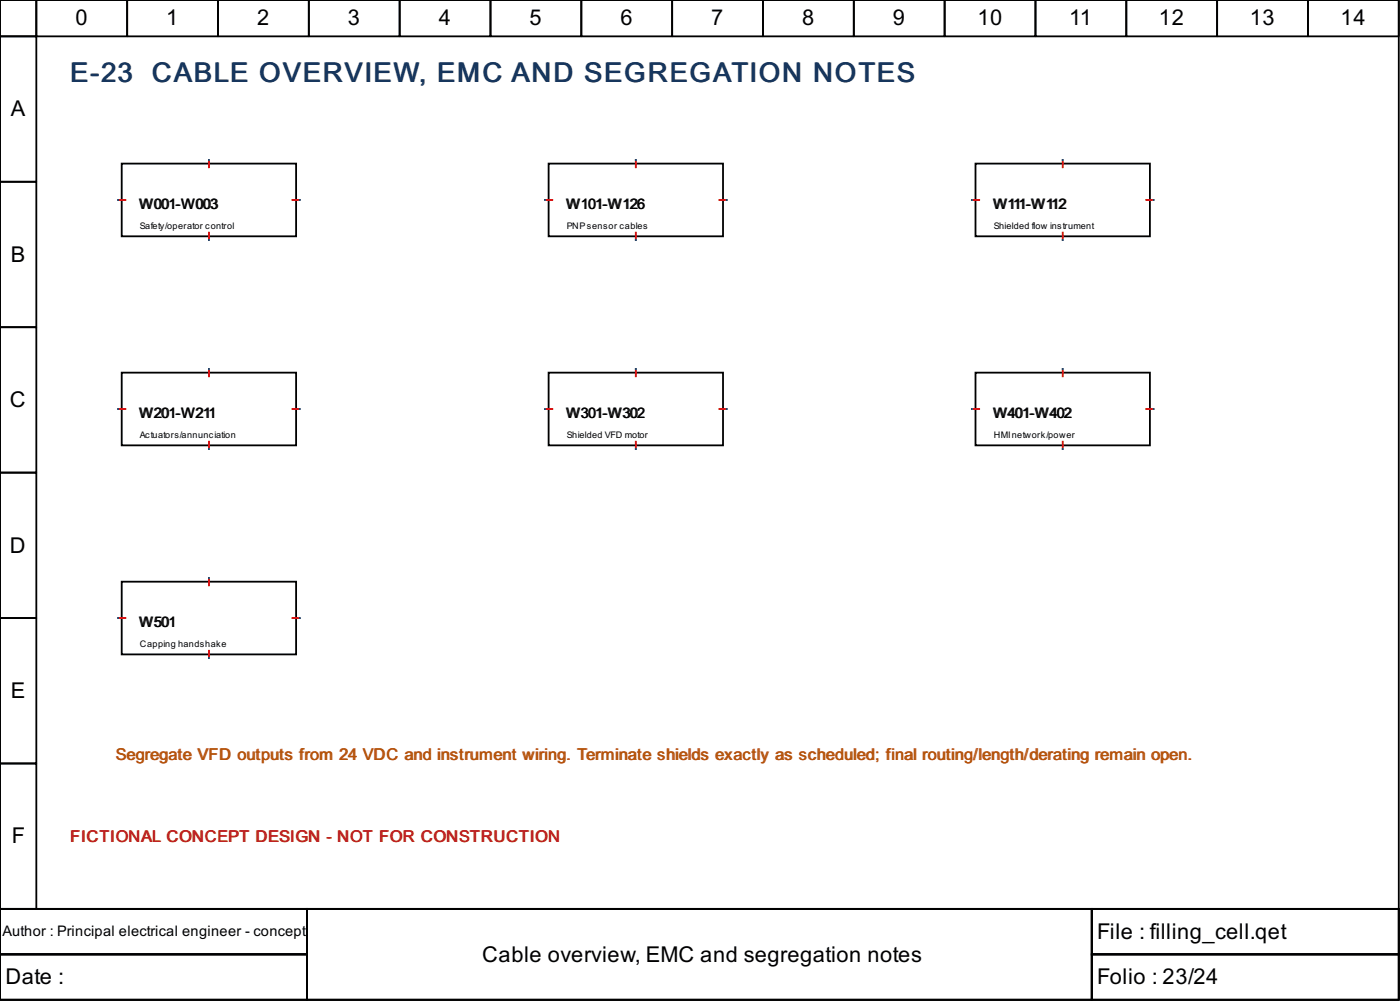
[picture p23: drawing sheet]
<svg xmlns="http://www.w3.org/2000/svg" width="204mm" height="146mm" viewBox="0 0 204 146" stroke-linecap="round" stroke-linejoin="round" font-family="sans-serif">
<defs><g id="words">
<g font-size="4" fill="#17365d">
<text x="10.2" y="11.9">E-23</text>
<text x="22.1" y="11.9">CABLE OVERVIEW, EMC AND SEGREGATION NOTES</text>
</g>
<g font-size="3.2">
<text x="11" y="3.7">0</text>
<text x="24.2" y="3.7">1</text>
<text x="37.4" y="3.7">2</text>
<text x="50.7" y="3.7">3</text>
<text x="63.9" y="3.7">4</text>
<text x="77.1" y="3.7">5</text>
<text x="90.4" y="3.7">6</text>
<text x="103.6" y="3.7">7</text>
<text x="116.8" y="3.7">8</text>
<text x="130" y="3.7">9</text>
<text x="142.3" y="3.7">10</text>
<text x="155.7" y="3.7">11</text>
<text x="168.8" y="3.7">12</text>
<text x="182" y="3.7">13</text>
<text x="195.3" y="3.7">14</text>
<text x="1.6" y="16.9">A</text>
<text x="1.6" y="38.1">B</text>
<text x="1.5" y="59.3">C</text>
<text x="1.5" y="80.4">D</text>
<text x="1.6" y="101.6">E</text>
<text x="1.7" y="122.8">F</text>
<text x="159.8" y="136.7">File : filling_cell.qet</text>
<text x=".8" y="143.3">Date :</text>
<text x="70.2" y="140">Cable overview, EMC and segregation notes</text>
<text x="159.8" y="143.3">Folio : 23/24</text>
</g>
<text font-size="2.4" fill="#b45309" x="16.8" y="110.6">Segregate VFD outputs from 24 VDC and instrument wiring. Terminate shields exactly as scheduled; final routing/length/derating remain open.</text>
<text font-size="2.4" fill="#b91c1c" x="10.2" y="122.5">FICTIONAL CONCEPT DESIGN - NOT FOR CONSTRUCTION</text>
<g font-size="2.1">
<text x="20.2" y="30.4">W001-W003</text>
<text x="82.4" y="30.4">W101-W126</text>
<text x="144.6" y="30.4">W111-W112</text>
<text x="20.2" y="60.9">W201-W211</text>
<text x="82.4" y="60.9">W301-W302</text>
<text x="144.6" y="60.9">W401-W402</text>
<text x="20.4" y="91.3">W501</text>
<text x=".4" y="136.3">Author : Principal electrical engineer - concept</text>
</g>
<g font-size="1.3">
<text x="20.4" y="33.3">Safety/operator control</text>
<text x="82.5" y="33.3">PNPsensor cables</text>
<text x="144.7" y="33.3">Shielded flow instrument</text>
<text x="20.4" y="63.8">Actuators/annunciation</text>
<text x="82.5" y="63.8">Shielded VFD motor</text>
<text x="144.7" y="63.8">HMInetwork/power</text>
<text x="20.4" y="94.2">Capping handshake</text>
</g>
</g></defs>
<g fill="none" stroke="#000" stroke-width=".26">
<path d="M0 0h203.7v132.3h-203.7zM0 0h5.3v5.3h-5.3zM0 5.3h5.3v21.2h-5.3zM5.3 0h13.2v5.3h-13.2zM18.5 0h13.2v5.3h-13.2zM31.7 0h13.3v5.3h-13.3zM45 0h13.2v5.3h-13.2zM58.2 0h13.2v5.3h-13.2zM71.4 0h13.3v5.3h-13.3zM84.7 0h13.2v5.3h-13.2zM97.9 0h13.2v5.3h-13.2zM111.1 0h13.3v5.3h-13.3z"/>
<path d="M124.4 0h13.2v5.3h-13.2zM137.6 0h13.2v5.3h-13.2zM150.8 0h13.2v5.3h-13.2zM164 0h13.3v5.3h-13.3zM177.3 0h13.2v5.3h-13.2zM190.5 0h13.2v5.3h-13.2zM0 26.5h5.3v21.1h-5.3zM17.7 23.8h25.4v10.6h-25.4zM79.9 23.8h25.4v10.6h-25.4zM142.1 23.8h25.4v10.6h-25.4zM0 47.6h5.3v21.2h-5.3zM17.7 54.2h25.4v10.6h-25.4z"/>
<path d="M79.9 54.2h25.4v10.6h-25.4zM142.1 54.2h25.4v10.6h-25.4zM0 68.8h5.3v21.2h-5.3zM0 90h5.3v21.1h-5.3zM17.7 84.7h25.4v10.6h-25.4zM0 111.1h5.3v21.2h-5.3zM0 132.3h203.7v13.2h-203.7zM0 132.3h44.7v6.6h-44.7zM0 138.9h44.7v6.6h-44.7zM44.7 132.3h114.3v13.2h-114.3zM159 132.3h44.7v6.6h-44.7zM159 138.9h44.7v6.6h-44.7z"/>
</g>
<g fill="none" stroke="#f00" stroke-width=".26">
<path d="M17.2 29.1h1.1M30.4 23.3v1M30.4 33.9v1M42.6 29.1h1.1M79.4 29.1h1M92.6 23.3v1M92.6 33.9v1M104.8 29.1h1M141.6 29.1h1M154.8 23.3v1M154.8 33.9v1M167 29.1h1"/>
<path d="M17.2 59.5h1.1M30.4 53.7v1.1M42.6 59.5h1.1M79.4 59.5h1M92.6 53.7v1.1M104.8 59.5h1M141.6 59.5h1M154.8 53.7v1.1M167 59.5h1M30.4 64.3v1.1M92.6 64.3v1.1M154.8 64.3v1.1"/>
<path d="M17.2 90h1.1M30.4 84.1v1.1M30.4 94.7v1.1M42.6 90h1.1"/>
</g>
<g fill="none" stroke="#00f" stroke-width=".26">
<path d="M17.2 29.1h.1M30.4 23.3h.1M30.4 34.9h.1M43.7 29.1h.1M79.4 29.1h.1M92.6 23.3h.1M92.6 34.9h.1M105.8 29.1h.1M141.6 29.1h.1M154.8 23.3h.1M154.8 34.9h.1M168 29.1h.1"/>
<path d="M17.2 59.5h.1M30.4 53.7h.1M43.7 59.5h.1M79.4 59.5h.1M92.6 53.7h.1M105.8 59.5h.1M141.6 59.5h.1M154.8 53.7h.1M168 59.5h.1M30.4 65.4h.1M92.6 65.4h.1M154.8 65.4h.1"/>
<path d="M17.2 90h.1M30.4 84.1h.1M30.4 95.8h.1M43.7 90h.1"/>
</g>
<use href="#words"/>
</svg>
